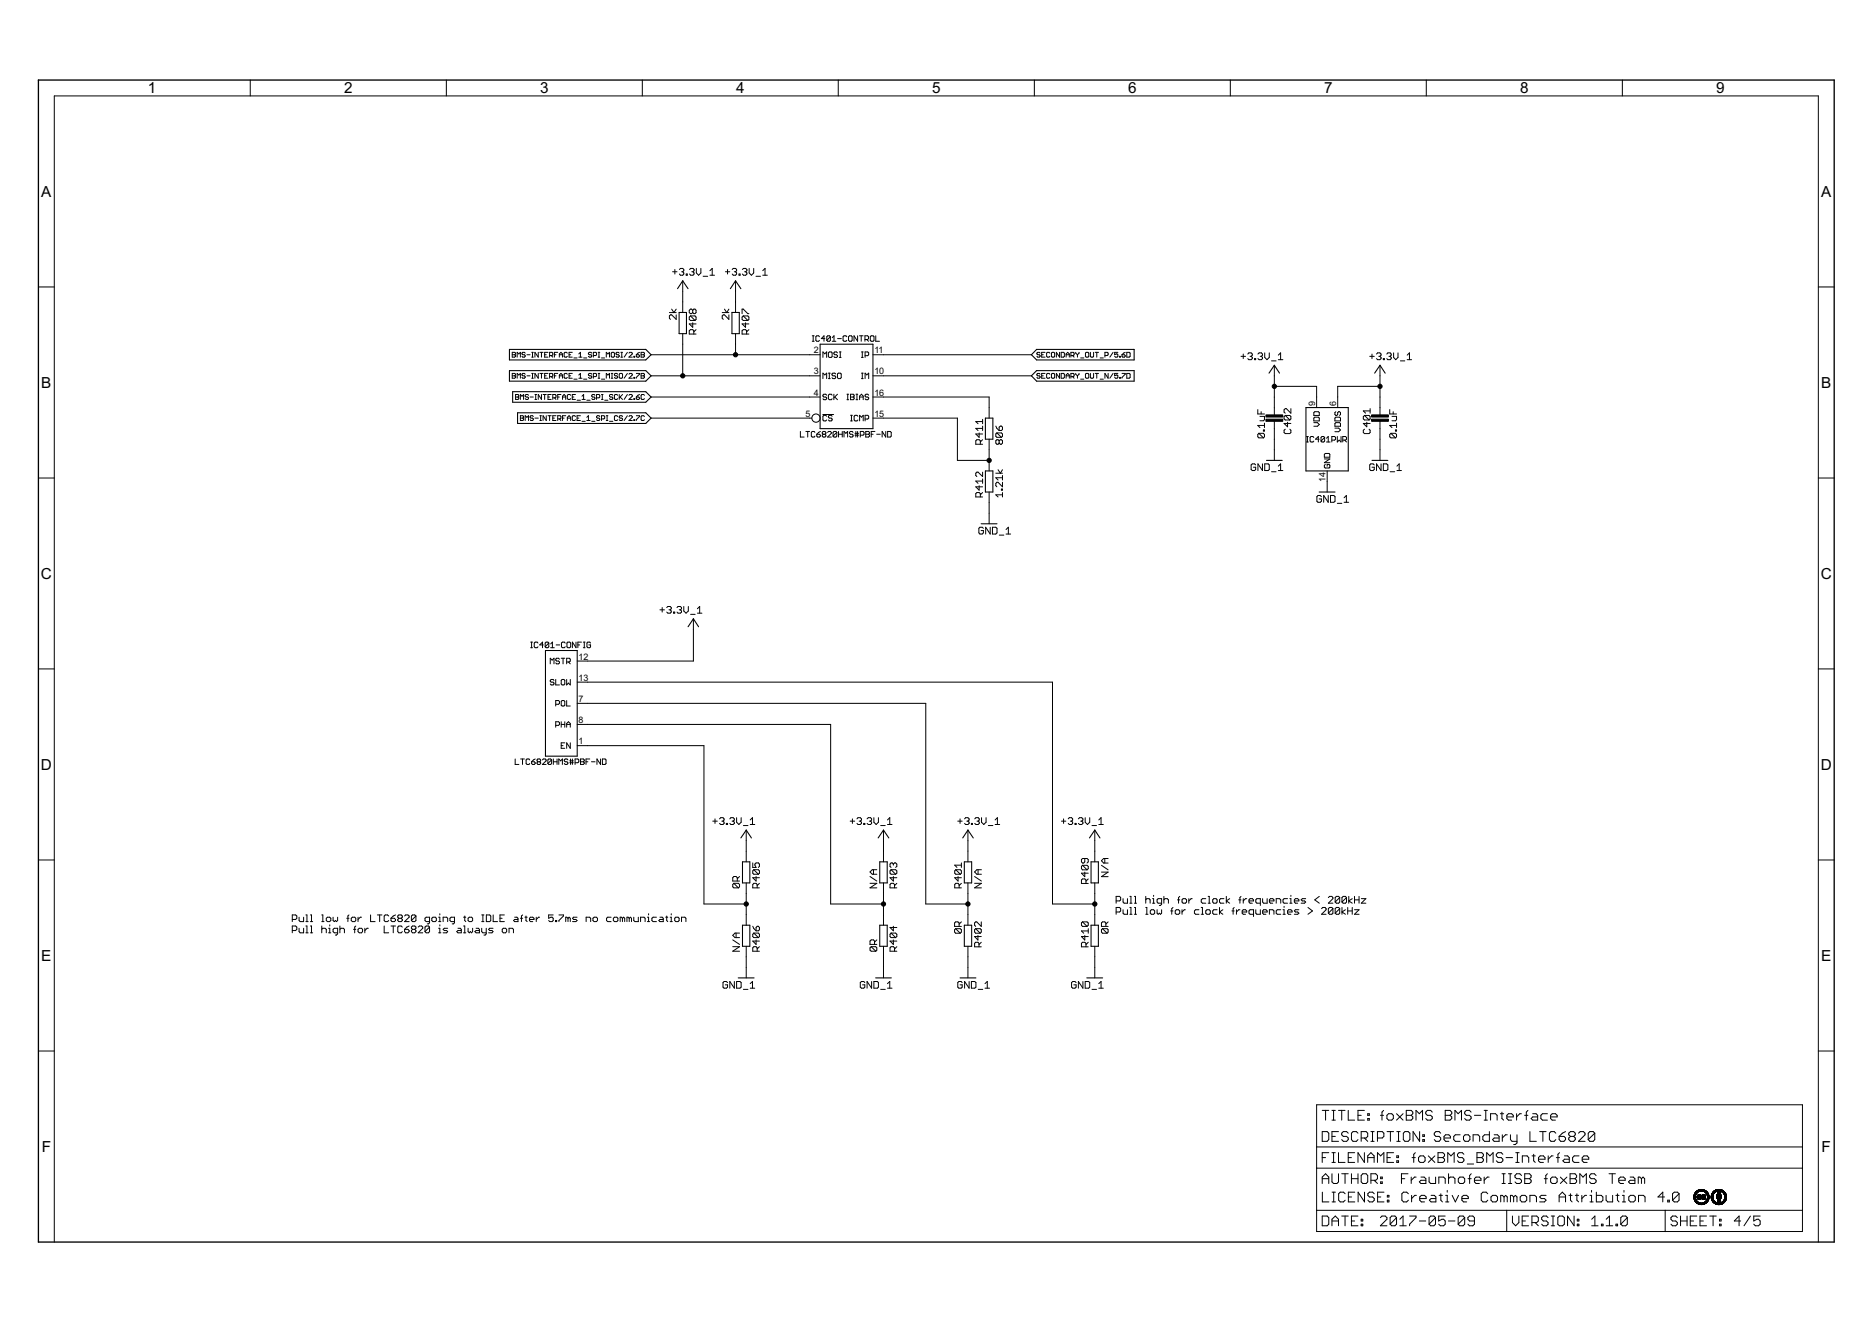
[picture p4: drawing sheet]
<svg xmlns="http://www.w3.org/2000/svg" width="297mm" height="210mm" viewBox="0 0 297 210" stroke-linecap="round" stroke-linejoin="round" font-family="sans-serif">
<defs><g id="words">
<g font-size="2.7">
<text x="23.5" y="14.8">1</text>
<text x="54.6" y="14.8">2</text>
<text x="85.7" y="14.8">3</text>
<text x="116.8" y="14.8">4</text>
<text x="147.9" y="14.8">5</text>
<text x="179" y="14.8">6</text>
<text x="210.1" y="14.8">7</text>
<text x="241.2" y="14.8">8</text>
<text x="272.3" y="14.8">9</text>
<text x="6.5" y="31.2">A</text>
<text x="289" y="31.2">A</text>
<text x="6.5" y="61.5">B</text>
<text x="289" y="61.5">B</text>
<text x="6.5" y="91.8">C</text>
<text x="288.9" y="91.8">C</text>
<text x="6.5" y="122.1">D</text>
<text x="288.9" y="122.1">D</text>
<text x="6.5" y="152.4">E</text>
<text x="289" y="152.4">E</text>
<text x="6.6" y="182.8">F</text>
<text x="289" y="182.8">F</text>
</g>
<g font-size="1.6">
<text x="129.1" y="56">2</text>
<text x="129.1" y="59.4">3</text>
<text x="138.7" y="56">11</text>
<text x="138.7" y="59.4">10</text>
<text x="129.1" y="62.7">4</text>
<text x="138.7" y="62.7">16</text>
<text x="208.7" y="64.4" transform="rotate(-90 208.7 64.4)">9</text>
<text x="212" y="64.4" transform="rotate(-90 212 64.4)">6</text>
<text x="127.8" y="66.1">5</text>
<text x="138.7" y="66.1">15</text>
<text x="210.3" y="76.5" transform="rotate(-90 210.3 76.5)">14</text>
<text x="91.8" y="104.6">12</text>
<text x="91.8" y="108">13</text>
<text x="91.8" y="111.4">7</text>
<text x="91.8" y="114.7">8</text>
<text x="91.8" y="118.1">1</text>
</g>
</g></defs>
<g fill="none" stroke="#000" stroke-width=".16">
<path d="M39.7 12.7v2.5M70.8 12.7v2.5M101.9 12.7v2.5M133 12.7v2.5M164.1 12.7v2.5M195.2 12.7v2.5M226.3 12.7v2.5M257.4 12.7v2.5M6.1 45.5h2.5M81.3 55.9h.4l.1 .1-.1 .3 .1 .2-.1 .2h-.4zM81.3 59.2h.4l.1 .2-.1 .2 .1 .3-.1 .1h-.4zM81.3 56.3h.4"/>
<path d="M81.3 59.6h.4M82.1 56.7v-.8l.2 .3 .3-.3v.8M83.3 56l-.1-.1h-.2l-.2 .1 .2 .3h.2l.1 .1-.1 .3h-.2l-.2-.2M83.3 59.4l-.1-.2h-.2l-.2 .2 .2 .2h.2l.1 .2-.1 .2h-.2l-.2-.1M83.6 56.3h.5M83.6 59.6h.5M84.4 55.9h.2M84.4 56.7h.2M84.4 59.2h.2M84.5 55.9v.8M84.5 59.2v.8M85.4 55.9v.8l-.5-.8v.8"/>
<path d="M85.4 59.2v.8l-.5-.8v.8M85.7 55.9h.5M85.7 59.2h.5M85.9 55.9v.8M85.9 59.2v.8M86.4 56.3h.3M86.4 59.6h.3M87 55.9h-.6v.8h.6M87 59.2h-.6v.8h.6M87.2 56.4h.4l.1-.1v-.3l-.1-.1h-.4v.8M87.2 59.8h.4l.1-.2v-.2l-.1-.2h-.4v.8M87.5 56.4l.2 .3"/>
<path d="M87.5 59.8l.2 .2M88 56.3h.2M88 59.6h.2M88.5 55.9h-.5v.8M88.5 59.2h-.5v.8M88.8 56.7v-.5l.2-.3 .3 .3v.5M88.8 56.3h.5M88.8 59.6h.5M90 56l-.1-.1h-.3l-.1 .1v.5l.1 .2h.3l.1-.2M90 59.4l-.1-.2h-.3l-.1 .2v.5l.1 .1h.3l.1-.1M90.3 56.3h.3M90.3 59.6h.3"/>
<path d="M90.8 55.9h-.5v.8h.5M90.8 59.2h-.5v.8h.5M91.1 56.8h.5M91.8 56.2l.3-.3v.8M91.8 59.5l.3-.3v.8M91.8 56.7h.6M92.6 56.8h.5M93.9 56l-.1-.1-.4 .1 .1 .3h.3l.1 .1-.1 .3-.4-.2M93.9 59.4l-.1-.2-.4 .2 .1 .2h.3l.1 .2-.1 .2-.4-.1M94.1 56.4h.4l.2-.1v-.3l-.2-.1h-.4v.8M94.1 59.8h.4l.2-.2v-.2l-.2-.2h-.4v.8M94.9 55.9h.3"/>
<path d="M94.9 56.7h.3M94.9 59.2h.3M95 55.9v.8M95 59.2v.8M95.4 56.8h.5M96.2 56.7v-.8l.3 .3 .2-.3v.8M97 59.2h.2M97.1 55.9h.3l.1 .1v.5l-.1 .2h-.3l-.1-.2v-.5zM97.1 59.2v.8M98 59.4l-.1-.2h-.3l-.1 .2 .1 .2h.3l.1 .2-.1 .2h-.3l-.1-.1M98.3 56l-.2-.1h-.2l-.2 .1 .2 .3h.2l.2 .1-.2 .3h-.2l-.2-.2M98.4 59.2h.3l.1 .2v.5l-.1 .1h-.3l-.1-.1v-.5z"/>
<path d="M98.5 55.9h.3M98.5 56.7h.3M98.7 55.9v.8M99.5 55.9l-.5 .8M99.5 59.2l-.5 .8M99.8 56l.1-.1 .4 .1v.2l-.5 .5h.5M99.8 59.4l.1-.2 .4 .2v.1l-.5 .5h.5M100.6 56.5h.1v.2h-.1zM100.6 59.9h.1v.1h-.1zM101 56.3h.3l.2 .2-.2 .2h-.2l-.1-.2zM101 59.2h.5l-.5 .8M101.5 55.9l-.5 .4"/>
<path d="M101.7 55.9h.4l.2 .1-.2 .3 .2 .2-.2 .2h-.4zM101.7 56.3h.4M101.7 59.2h.4l.2 .2-.2 .2 .2 .3-.2 .1h-.4zM101.7 59.6h.4M103.3 56.3h26.8M103.3 59.6h26.8M106.2 49.6h1.1M106.6 49l.3 .6 .4-.6M106.7 43.1h.7M107.1 42.8v.7M107.3 50v.7l-.7-.7h-.2l-.2 .1v.4l.2 .2M107.8 42.8l.2-.2h.3l.2 .2v.1l-.2 .2"/>
<path d="M108.2 43.1h.1M108.3 43.1l.2 .2-.2 .4h-.3l-.2-.2M108.3 44.6v5M108.3 52.9v6.7M108.9 43.5h.2v.2h-.2zM109.4 42.8l.2-.2h.4l.1 .2v.1l-.1 .2M109.6 50.1l-.2 .2v.4l.2 .1h.7M109.6 50.1h.7l.1 .2v.4l-.1 .1M109.6 50.1l.7 .7M109.8 43.1h.2M109.9 49.2l-.2-.2-.3 .2v.4l.2 .2 .3-.2M109.9 51.2v.7l-.5-.5h1"/>
<path d="M109.9 49.2v.4M109.9 49.2l.2-.2h.2l.1 .2v.4l-.1 .2h-.2l-.2-.2M110 43.1l.1 .2-.1 .4h-.4l-.2-.2M110.1 53v-.5l-.2-.2h-.3l-.2 .2v.5h1M110.4 52.3l-.3 .3M110.5 42.6v.7l.3 .4 .4-.4v-.7M111.6 43.8h.7M112.6 43.7h.8M112.6 42.9l.4-.3v1.1M114.6 49.6h1.1M115 49l.3 .6 .4-.6M115.1 43.1h.7"/>
<path d="M115.4 42.8v.7M115.7 50v.7l-.7-.7h-.2l-.2 .1v.4l.2 .2M116.2 42.8l.2-.2h.3l.2 .2v.1l-.2 .2M116.5 43.1h.2M116.7 43.1l.2 .2-.2 .4h-.3l-.2-.2M116.7 44.6v5M116.7 52.9v3.4M117.3 43.5h.1v.2h-.1zM117.8 49.8v-.8h.1l.8 .8h.1M117.8 42.8l.2-.2h.3l.2 .2v.1l-.2 .2M117.9 50.1l-.1 .2v.4l.1 .1h.8M117.9 50.1h.8l.1 .2v.4l-.1 .1"/>
<path d="M117.9 50.1l.8 .7M118.2 43.1h.1M118.3 51.2v.7l-.5-.5h1M118.3 43.1l.2 .2-.2 .4h-.3l-.2-.2M118.5 53v-.5l-.2-.2h-.4l-.1 .2v.5h1M118.8 52.3l-.3 .3M118.9 42.6v.7l.3 .4 .4-.4v-.7M120 43.8h.7M121 43.7h.8M121 42.9l.4-.3v1.1M128.9 54.1h.3M128.9 53.3h.3"/>
<path d="M129 53.3v.8M130 53.4l-.1-.1h-.3l-.1 .1v.6l.1 .1h.3l.1-.1M130.6 56.7v-.9l.3 .3 .3-.3v.9M130.9 53.7h-.6l.4-.4v.8M131.4 56l.2-.2h.3l.1 .2v.6l-.1 .1h-.3l-.2-.1zM131.4 59.2h.3M131.6 59.2v.9M131.8 53.4v.6l-.2 .1h-.3l-.1-.1M131.8 53.4l-.2-.1h-.3l-.1 .1v.6M131.8 53.4l-.6 .6M132.1 54.1h.5M132.1 53.6l.2-.3v.8"/>
<path d="M132.6 59.3l-.1-.1h-.3l-.2 .1 .2 .3h.3l.1 .2-.1 .3h-.3l-.2-.2M132.9 56l-.2-.2h-.2l-.2 .2 .2 .3h.2l.2 .1-.2 .3-.4-.1M132.9 59.3l.1-.1h.3l.2 .1v.6l-.2 .2h-.3l-.1-.2zM132.9 53.7h.6M133.2 55.8h.3M133.2 56.7h.3M133.3 55.8v.9M134.4 53.4l-.2-.1h-.3l-.1 .1v.6l.1 .1h.3l.2-.1M134.6 53.4l.2-.1h.3l.1 .1v.6l-.1 .1h-.3l-.2-.1zM136.1 53.3v.8l-.6-.8v.8M136.4 53.3h.5M136.7 53.3v.8"/>
<path d="M136.7 55.8h.3M136.7 56.7h.3M136.7 59.2h.3M136.8 55.8v.9M136.8 59.2v.9M137.2 53.9h.5l.1-.2v-.3l-.1-.1h-.5v.8M137.3 56.4h.4l.1-.1v-.3l-.1-.2h-.4v.9M137.5 53.9l.3 .2M138.1 53.4l.1-.1h.3l.2 .1v.6l-.2 .1h-.3l-.1-.1zM138.5 56.3h25.2M138.5 59.6h25.2M139 53.3v.8h.6"/>
<path d="M165 56l-.1-.1h-.2l-.2 .1 .2 .3h.2l.1 .1-.1 .3h-.2l-.2-.2M165 59.4l-.1-.2h-.2l-.2 .2 .2 .2h.2l.1 .2-.1 .2h-.2l-.2-.1M165.3 56.3h.2M165.3 59.6h.2M165.8 55.9h-.5v.8h.5M165.8 59.2h-.5v.8h.5M166.6 56l-.1-.1h-.3l-.1 .1v.5l.1 .2h.3l.1-.2M166.6 59.4l-.1-.2h-.3l-.1 .2v.5l.1 .1h.3l.1-.1M167 55.9h.2l.1 .1v.5l-.1 .2h-.2l-.2-.2v-.5zM167 59.2h.2l.1 .2v.5l-.1 .1h-.2l-.2-.1v-.5zM168.1 55.9v.8l-.5-.8v.8M168.1 59.2v.8l-.5-.8v.8"/>
<path d="M168.4 55.9h.4l.1 .1v.5l-.1 .2h-.4zM168.4 59.2h.4l.1 .2v.5l-.1 .1h-.4zM169.2 56.3h.5M169.2 59.6h.5M169.2 56.7v-.5l.2-.3 .3 .3v.5M169.9 56.4h.4l.1-.1v-.3l-.1-.1h-.4v.8M169.9 59.8h.4l.1-.2v-.2l-.1-.2h-.4v.8M170.2 56.4l.2 .3M170.2 59.8l.2 .2M170.7 55.9l.3 .4M170.7 59.2l.3 .4M171 56.3v.4"/>
<path d="M171 59.6v.4M171.2 55.9l-.2 .4M171.2 59.2l-.2 .4M171.5 56.8h.5M172.4 55.9h.2l.2 .1v.5l-.2 .2h-.2l-.2-.2v-.5zM172.4 59.2h.2l.2 .2v.5l-.2 .1h-.2l-.2-.1v-.5zM173 55.9v.6l.1 .2h.3l.1-.2v-.6M173 59.2v.7l.1 .1h.3l.1-.1v-.7M173.8 55.9h.5M173.8 59.2h.5M174 55.9v.8M174 59.2v.8"/>
<path d="M174.6 56.8h.5M175.3 56.4h.4l.1-.1v-.3l-.1-.1h-.4v.8M175.8 59.2v.8l-.5-.8v.8M176.6 55.9l-.5 .8M176.6 59.2l-.5 .8M177.4 55.9h-.5v.4l.2-.1 .3 .1v.2l-.2 .2h-.2l-.1-.2M177.4 59.2h-.5v.4l.2-.1 .3 .1v.3l-.2 .1h-.2l-.1-.1M177.7 56.5h.1v.2h-.1zM177.7 59.9h.1v.1h-.1zM178 56.3h.4l.1 .2-.1 .2h-.2l-.2-.2zM178 59.2h.5l-.5 .8M178.5 55.9l-.5 .4"/>
<path d="M178.8 55.9h.4l.1 .1v.5l-.1 .2h-.4zM178.8 59.2h.4l.1 .2v.5l-.1 .1h-.4zM196.9 56.5h.7M197.3 56.2v.7M198 56.2l.2-.2h.3l.2 .2-.2 .3M198.4 56.5h.1M198.5 56.5l.2 .2v.2l-.2 .2h-.3l-.2-.2M199.1 56.9h.1v.2h-.1zM199.6 56.2l.2-.2h.4l.1 .2-.1 .3M200 56.5h.2M200.2 56.5l.1 .2v.2l-.1 .2h-.4l-.2-.2M200.7 56v.7l.3 .4 .4-.4v-.7"/>
<path d="M201.8 57.3h.7M202.2 58v7.8M202.8 56.3l.4-.3v1.1M202.8 57.1h.8M217.3 56.5h.8M217.7 56.2v.7M218.4 56.2l.2-.2h.3l.2 .2-.2 .3M218.8 56.5h.1M218.9 56.5l.2 .2v.2l-.2 .2h-.3l-.2-.2M219 58v7.8M219.5 56.9h.2v.2h-.2zM220 56.2l.2-.2h.4l.1 .2-.1 .3"/>
<path d="M220.4 56.5h.2M220.6 56.5l.1 .2v.2l-.1 .2h-.4l-.2-.2M221.1 56v.7l.4 .4 .3-.4v-.7M222.2 57.3h.7M223.3 57.1h.7M223.3 56.3l.3-.3v1.1M288.5 45.5h2.5M6.1 75.8h2.5M81.8 62.6h.4l.1 .1-.1 .3 .1 .2-.1 .2h-.4zM81.8 63h.4M82.1 60v-.8l.2 .3 .3-.3v.8M82.6 63.4v-.8l.2 .3 .3-.3v.8"/>
<path d="M82.6 66h.4l.1 .1-.1 .2 .1 .3-.1 .1h-.4zM82.6 66.3h.4M83.3 66.7v-.7l.3 .2 .3-.2v.7M83.9 62.7l-.2-.1-.4 .1 .2 .3h.2l.2 .1-.2 .3-.4-.2M84.1 63h.5M84.4 60h.2M84.6 66.1l-.1-.1h-.3l-.1 .1 .1 .2h.3l.1 .2-.1 .2h-.3l-.1-.1M84.9 62.6h.3M84.9 63.4h.3M84.9 66.3h.5M85 62.6v.8M85.7 66h.2"/>
<path d="M85.7 66.7h.2M85.8 66v.7M85.9 62.6v.8l-.5-.8v.8M86.2 62.6h.5M86.4 62.6v.8M86.7 66v.7l-.5-.7v.7M87 63h.2M87 66h.5M87.2 66v.7M87.5 62.6h-.5v.8h.5M87.7 63.1h.4l.1-.1v-.3l-.1-.1h-.4v.8M87.7 66.3h.3"/>
<path d="M88 63.1l.2 .3M88.2 66h-.5v.7h.5M88.5 66.5h.4l.1-.2v-.2l-.1-.1h-.4v.7M88.5 63h.3M88.8 60v-.5l.2-.3 .3 .3v.5M88.8 66.5l.2 .2M89 62.6h-.5v.8M89.3 63.4v-.5l.2-.3 .3 .3v.5M89.3 63h.5M89.3 66.3h.2M89.8 66h-.5v.7M90 66.7v-.5l.3-.2 .3 .2v.5"/>
<path d="M90 66.3h.6M90.6 62.7l-.2-.1-.4 .1v.5l.2 .2h.2l.2-.2M90.8 63h.3M91.1 60.2h.5M91.3 62.6h-.5v.8h.5M91.3 66.1l-.1-.1h-.3l-.1 .1v.5l.1 .1h.3l.1-.1M91.6 63.5h.5M91.6 66.3h.2M91.8 60h.6M92.1 66h-.5v.7h.5M92.4 63.4h.5M92.4 62.9l.2-.3v.8"/>
<path d="M92.4 66.8h.5M92.6 60.2h.5M93.1 66.2l.3-.2v.7M93.1 63.5h.5M93.1 66.7h.5M93.9 66.8h.5M94.4 62.7l-.1-.1h-.3l-.1 .1 .1 .3h.3l.1 .1-.1 .3h-.3l-.1-.2M94.7 63.1h.3l.2-.1v-.3l-.2-.1h-.3v.8M94.9 60h.3M95.2 66.1l-.2-.1h-.2l-.1 .1 .1 .2h.2l.2 .2-.2 .2h-.2l-.1-.1M95.4 60.2h.5M95.4 62.6h.3"/>
<path d="M95.4 63.4h.3M95.4 66.5h.4l.1-.2v-.2l-.1-.1h-.4v.7M95.6 62.6v.8M95.9 63.5h.6M96.2 60v-.8l.3 .3 .2-.3v.8M96.2 66h.3M96.2 66.7h.3M96.3 66v.7M96.7 66.8h.5M97 60h.2M97.2 62.7l-.1-.1h-.3l-.1 .1 .1 .3h.3l.1 .1-.1 .3h-.3l-.1-.2M98 62.7l-.1-.1h-.3l-.1 .1v.5l.1 .2h.3l.1-.2"/>
<path d="M98 66.1l-.1-.1h-.3l-.1 .1v.5l.1 .1h.3l.1-.1M98.3 62.6v.8M98.4 63l.4 .4M98.8 66.1l-.1-.1h-.3l-.1 .2 .1 .1h.3l.1 .3-.1 .1h-.3l-.1-.1M98.8 62.6l-.5 .5M99.5 62.6l-.5 .8M99.5 66l-.5 .7M99.8 62.7l.1-.1 .4 .1v.2l-.5 .5h.5M99.8 66.1l.1-.1 .4 .1v.1l-.5 .5h.5M100.6 63.2h.1v.2h-.1zM100.6 66.6h.1v.1h-.1zM101 63h.3l.2 .2-.2 .2h-.2l-.1-.2z"/>
<path d="M101 66h.5l-.5 .7M101.5 62.6l-.5 .4M102.3 62.7l-.2-.1h-.2l-.2 .1v.5l.2 .2h.2l.2-.2M102.3 66.1l-.2-.1h-.2l-.2 .1v.5l.2 .1h.2l.2-.1M103.3 63h26.8M103.3 66.3h25.5M127 68.5v.8h.6M127.9 68.5h.6M128.2 68.5v.8M129.3 68.6l-.1-.1h-.3l-.2 .1v.6l.2 .1h.3l.1-.1M129.6 68.9h.4l.2 .3-.2 .1h-.2l-.2-.1zM130.2 68.5l-.6 .4"/>
<path d="M130.6 65.8h1.7M130.6 60.1v-.9l.3 .3 .3-.3v.9M130.6 68.9l-.1 .1 .1 .3h.3l.1-.1-.1-.3M130.6 68.9l-.1-.2 .1-.2h.3l.1 .1-.1 .3M130.6 68.9h.3M131.2 66l-.2-.1h-.3l-.1 .1v.6l.1 .2h.3l.2-.2M131.2 62.7l-.2-.2h-.3l-.1 .3 .1 .2h.3l.2 .3-.2 .1h-.3l-.1-.1M131.3 68.6l.2-.1h.3l.1 .1v.1l-.6 .6h.6M131.4 60.1h.3M132 66l-.1-.1h-.3l-.2 .3 .2 .1h.3l.1 .3-.1 .2h-.3l-.2-.2M132 62.7l-.1-.2h-.3l-.2 .2v.6l.2 .1h.3l.1-.1M132.3 62.5v.9"/>
<path d="M132.5 63l.4 .4M132.8 68.6v.6l-.2 .1h-.3l-.1-.1M132.8 68.6l-.2-.1h-.3l-.1 .1v.6M132.8 68.6l-.6 .6M132.9 62.5l-.6 .6M133.1 68.9h.5M133.1 68.5v.8M133.6 68.5v.8M133.9 69.3v-.8l.3 .2 .3-.2v.8M134.4 62.5h.3M134.4 63.4h.3M134.5 62.5v.9"/>
<path d="M135 66.8h.3M135 62.5h.4l.1 .2-.1 .3 .1 .3-.1 .1h-.4zM135 63h.4M135 65.9h.3M135.1 65.9v.9M135.4 68.6l-.2-.1h-.3l-.1 .1 .1 .3h.3l.2 .1-.2 .3h-.3l-.1-.1M135.7 68.7h.5M135.7 69h.5M135.8 68.5v.8M135.8 62.5h.3M135.8 63.4h.3M136 62.5v.9"/>
<path d="M136.1 68.5v.8M136.1 66l-.1-.1h-.3l-.2 .1v.6l.2 .2h.3l.1-.2M136.4 63h.6M136.4 63.4v-.6l.3-.3 .3 .3v.6M136.4 66.8v-.9l.3 .3 .3-.3v.9M136.5 69h.4l.2-.1v-.3l-.2-.1h-.4v.8M136.7 60.1h.3M137.3 60.1v-.9l.2 .3 .3-.3v.9M137.3 66.5h.4l.1-.2v-.3l-.1-.1h-.4v.9M137.4 68.5h.4l.2 .1-.2 .3 .2 .3-.2 .1h-.4zM137.4 68.9h.4M137.8 62.7l-.1-.2h-.3l-.1 .2 .1 .3 .4 .1-.1 .3h-.3l-.1-.1"/>
<path d="M138.2 68.9h.3M138.5 63h18.5v3.3M138.5 66.3h13.4v6.7h5.1M138.8 68.5h-.6v.8M139.1 68.9h.6M140.5 68.5v.8l-.5-.8v.8M140.8 68.5h.5l.1 .1v.6l-.1 .1h-.5zM155.4 68.7v.7l-.6-.5h1.1M155.4 77.1v.7l-.6-.6h1.1M155.6 70.5v-.6l-.2-.1h-.4l-.2 .1v.6h1.1M155.6 78.8v-.5l-.2-.2h-.4l-.2 .2v.5h1.1M155.9 74.9v.7l-.7-.7h-.2l-.2 .2v.3l.2 .2"/>
<path d="M155.9 69.8l-.3 .3M155.9 68h-1.1l.4 .3M155.9 66.5v.7M155.9 67.6v.7M155.9 76v.7M155.9 66.9h-1.1l.4 .3M155.9 78.1l-.3 .4M155.9 76.3h-1.1l.4 .4M157 69.7v5M157 78.1v5M158 67.6l.2 .4 .3 .3M158 75.1h1.1"/>
<path d="M158.2 68.7l-.2 .2v.3l.2 .2h.7M158.2 68.7h.7l.2 .2v.3l-.2 .2M158.2 68.7l.7 .7M158.4 74.5l.3 .6 .4-.6M158.5 69.9l-.1-.1h-.2l-.2 .1v.4l.2 .2h.2l.1-.2M158.5 69.9l.2-.1 .4 .1v.4l-.2 .2-.4-.2M158.5 67.8l.4-.2 .2 .2v.3l-.2 .2h-.4zM158.5 69.9v.4M158.9 77.6h.2v.2h-.2zM159.1 76.5v.7l-.7-.7h-.2l-.2 .2v.3l.2 .2M159.1 75.4v.8M159.1 78.1v.7"/>
<path d="M159.1 78.5h-1.1l.4 .3M159.1 75.8h-1.1l.4 .4M169.2 60v-.5l.2-.3 .3 .3v.5M171.5 60.2h.5M174.6 60.2h.5M199.2 73.8l-.1-.2h-.4l-.2 .2v.7l.2 .2h.4l.1-.2v-.4h-.3M199.6 65v.7h1M199.7 68.7l-.1 .2v.4l.1 .2h.8M199.7 68.7h.8l.1 .2v.4l-.1 .2M199.7 68.7l.8 .8M199.9 66.1h.7v.5l-.1 .2h-.6M200.1 65.3v.4"/>
<path d="M200.3 73.6v1.1l-.7-1.1v1.1M200.5 68.2h.1v.2h-.1zM200.6 67.1v.7M200.6 67.5h-1l.3 .3M200.7 73.6h.5l.2 .2v.7l-.2 .2h-.5zM201.8 74.8h.7M202.2 66.8v6.2M202.2 61.3h6.7v3.4M202.8 74.7h.8M202.8 74l.4-.4v1.1M203.9 68.1l-.1 .2v.3l.1 .2h.8l.1-.2v-.3l-.1-.2M203.9 65.9l-.1 .2v.4l.1 .1h.8"/>
<path d="M203.9 65.9h.8l.1 .2v.4l-.1 .1M203.9 65.9l.8 .7M204.3 67v.7l-.5-.5h1M204.8 64.8v.8l-.7-.8h-.2l-.1 .2v.4l.1 .2M207.3 70.1h.3M207.3 69.3h.3M207.5 69.3v.8M208.5 66.3l.1-.1h.6l.1 .1v.5h-.8zM208.5 65.5l.1-.2h.6l.1 .2v.4h-.8zM208.5 69.4l-.2-.1h-.3l-.1 .1v.6l.1 .1h.3l.2-.1M208.5 67.1h.5l.3 .3-.3 .2h-.5M209.3 69.7h-.6l.5-.4v.8"/>
<path d="M209.7 78.8l-.2-.2h-.4l-.1 .2v.7l.1 .2h.4l.2-.2v-.3h-.4M210.1 72.8h.9l-.9 .6h.9M210.2 69.4v.6l-.2 .1h-.2l-.2-.1M210.2 69.4l-.2-.1h-.2l-.2 .1v.6M210.2 69.4l-.6 .6M210.3 73.7l-.2 .1v.3l.2 .2h.6l.1-.2v-.3l-.1-.1h-.3v.3M210.3 71.9h.6l.1 .2v.4h-.9v-.4zM210.5 69.5l.3-.2v.8M210.5 70.1h.6M210.6 74.7v3.4M210.8 78.6v1.1l-.8-1.1v1.1M211.1 78.6h.5l.2 .2v.7l-.2 .2h-.5z"/>
<path d="M211.3 69.8h.5l.1-.1v-.3l-.1-.1h-.5v.8M211.8 66.3l.2-.1h.6l.1 .1v.5h-.9zM211.8 67.2l.2-.1h.6l.1 .1v.4h-.9zM211.8 67.9h.6l.3 .3-.3 .3h-.6M212 65.3l-.2 .2v.3l.2 .1 .3-.1v-.3l.1-.2 .3 .2v.3l-.1 .1M212.2 79.9h.7M212.2 69.3v.8l.3-.3 .3 .3v-.8M213.1 69.8h.4l.2-.1v-.3l-.2-.1h-.4v.8M213.3 79.7h.7M213.3 79l.3-.4v1.1M213.4 69.8l.3 .3M216.5 68.1l-.2 .2v.3l.2 .2h.7l.2-.2v-.3l-.2-.2"/>
<path d="M216.5 65.9l-.2 .2v.4l.2 .1h.7M216.5 65.9h.7l.2 .2v.4l-.2 .1M216.5 65.9l.7 .7M216.9 67v.7l-.6-.5h1.1M217.4 64.8v.8M217.4 65.2h-1.1l.4 .4M218.1 73.8l-.2-.2h-.4l-.2 .2v.7l.2 .2h.4l.2-.2v-.4h-.4M219 66.8v6.2M219 61.3h-6.7v3.4M219.1 73.6v1.1l-.7-1.1v1.1M219.5 73.6h.5l.2 .2v.7l-.2 .2h-.5zM220.5 65v.7h1.1"/>
<path d="M220.6 74.8h.7M220.7 68.7l-.2 .2v.4l.2 .2h.7M220.7 68.7h.7l.2 .2v.4l-.2 .2M220.7 68.7l.7 .8M220.9 66.1h.7v.5l-.2 .2h-.5M221.1 65.3v.4M221.4 68.2h.2v.2h-.2zM221.6 67.5h-1.1l.4 .3M221.6 67.1v.7M221.7 74.7h.7M221.7 74l.3-.4v1.1M288.5 75.8h2.5"/>
<path d="M104.7 96.8h.7M105.1 96.4v.7M105.8 96.4l.2-.2h.3l.2 .2v.2l-.2 .2M106.2 96.8h.1M106.3 96.8l.2 .1-.2 .4h-.3l-.2-.2M106.9 97.1h.2v.2h-.2zM107.4 96.4l.2-.2h.3l.2 .2v.2l-.2 .2M107.8 96.8h.1M107.9 96.8l.2 .1v.2l-.2 .2h-.3l-.2-.2M108.5 96.2v.7l.4 .4 .3-.4v-.7M109.6 97.5h.7M110 98.2v6.7h-18.4"/>
<path d="M110.7 97.3h.7M110.7 96.6l.3-.4v1.1M156 83.8l-.1-.1h-.4l-.2 .1v.7l.2 .2h.4l.1-.2v-.3h-.3M157.1 83.7v1l-.7-1v1M157.5 83.7h.5l.2 .1v.7l-.2 .2h-.5zM158.6 84.9h.7M159.6 84.7h.8M159.6 84l.4-.3v1M6.1 106.1h2.5M84.2 102.8h.3M84.2 101.9h.3M84.3 101.9v.9"/>
<path d="M85.4 102l-.2-.1h-.3l-.1 .1v.6l.1 .2h.3l.2-.2M86.2 102.3h-.6l.5-.4v.9M87.1 102l-.2-.1h-.2l-.2 .1v.6M87.1 102v.6l-.2 .2h-.2l-.2-.2M87.1 102l-.6 .6M87.3 105.3v-.9l.3 .3 .3-.3v.9M87.4 102.8h.5M87.4 102.2l.3-.3v.9M87.9 107.9l-.1-.1h-.3l-.2 .3 .2 .1h.3l.1 .3-.1 .2h-.3l-.2-.2M88.2 107.8v.9h.6M88.2 111.7h.4l.2-.1v-.3l-.2-.2h-.4v.9M88.2 115.1h.4l.2-.2v-.3l-.2-.1h-.4v.9"/>
<path d="M88.2 102.3h.6M88.8 104.6l-.2-.2h-.3l-.1 .2 .1 .3h.3l.2 .1-.2 .3h-.3l-.1-.1M89 114.9h.6M89 118.3h.3M89 104.4h.6M89 114.5v.9M89.2 107.8h.3l.1 .1v.6l-.1 .2h-.3l-.2-.2v-.6zM89.2 111.1h.3l.1 .2v.6l-.1 .1-.5-.1v-.6zM89.3 104.4v.9M89.6 117.9h-.6v.8h.6M89.6 114.5v.9M89.7 102l-.2-.1h-.3l-.1 .1v.6l.1 .2h.3l.2-.2"/>
<path d="M89.9 114.9h.6M89.9 105h.4l.2-.1v-.3l-.2-.2h-.4v.9M89.9 107.8v.9l.3-.3 .3 .3v-.9M89.9 111.1v.9h.6M89.9 115.4v-.6l.3-.3 .3 .3v.6M90 102l.1-.1h.3l.2 .1v.6l-.2 .2h-.3l-.1-.2zM90.2 105l.3 .3M90.5 117.9v.8l-.6-.8v.8M91.4 101.9v.9l-.6-.9v.9M91.6 108.2h75.4v35.2h6.7M91.6 111.6h55.3v31.8h6.7M91.6 114.9h40.2v28.5h8.4"/>
<path d="M91.6 118.3h20.1v25.1h6.7M91.7 102.3h.3M92.3 101.9h-.6v.9M92.6 102.8h.2M92.6 101.9h.2M92.7 101.9v.9M93.7 102l-.1-.1h-.3l-.2 .1v.6l.2 .2h.3l.1-.2v-.3h-.3M288.5 106.1h2.5M6.1 136.4h2.5M81.7 120.4v.9h.6M82.6 120.4h.6M82.9 120.4v.9"/>
<path d="M84.1 120.6l-.2-.2h-.3l-.1 .2v.5l.1 .2h.3l.2-.2M84.3 120.9h.5l.1 .2-.1 .2h-.3l-.2-.2zM84.9 120.4l-.6 .5M85.3 120.9l-.1 .1 .1 .3h.3l.2-.2-.2-.2M85.3 120.9l-.1-.2 .1-.3h.3l.2 .2-.2 .3M85.3 120.9h.3M86.1 120.6l.1-.2h.3l.2 .2v.1l-.6 .6h.6M87.5 120.6v.5l-.1 .2h-.3l-.2-.2M87.5 120.6l-.1-.2h-.3l-.2 .2v.5M87.5 120.6l-.6 .5M87.8 120.9h.6M87.8 120.4v.9"/>
<path d="M88.4 120.4v.9M88.7 121.3v-.9l.3 .3 .2-.3v.9M90.1 120.6l-.1-.2h-.3l-.2 .3 .2 .2h.3l.1 .2-.1 .2h-.3l-.2-.2M90.4 120.7h.6M90.4 121h.6M90.5 120.4v.9M90.8 120.4v.9M91.2 121h.5l.1-.1v-.3l-.1-.2h-.5v.9M92.1 120.4h.5l.1 .2-.1 .3 .1 .2-.1 .2h-.5zM92.1 120.9h.5M93 120.9h.3M93.6 120.4h-.6v.9"/>
<path d="M93.9 120.9h.5M95.3 120.4v.9l-.6-.9v.9M95.6 120.4h.4l.2 .2v.5l-.2 .2h-.4zM113.1 130.3h.7M113.5 129.9v.7M114.2 129.9l.2-.2h.3l.2 .2-.2 .4M114.5 130.3h.2M114.7 130.3l.2 .2v.1l-.2 .2h-.3l-.2-.2M115.3 130.6h.1v.2h-.1zM115.8 129.9l.2-.2h.3l.2 .2-.2 .4M116.2 130.3h.1M116.3 130.3l.2 .2v.1l-.2 .2h-.3l-.2-.2"/>
<path d="M116.9 129.7v.8l.3 .3 .4-.3v-.8M117 139.8v-.5l-.2-.2h-.4l-.1 .2v.5h1M117.3 139.1l-.3 .3M118 131h.7M118.4 131.7v5M119 130.1l.4-.4v1.1M119 130.8h.8M119.4 136.9v.7h.6l-.2-.5 .2-.2h.3l.2 .2v.4l-.2 .1M119.6 138l-.2 .2v.3l.2 .2h.7M119.6 138h.7l.2 .2v.3l-.2 .2M119.6 138l.7 .7M120 139.1v.7l-.6-.5h1.1"/>
<path d="M134.9 130.3h.7M135.3 129.9v.7M136 129.9l.1-.2h.4l.2 .2-.2 .4M136.3 130.3h.2M136.5 130.3l.2 .2v.1l-.2 .2h-.4l-.1-.2M137.1 130.6h.1v.2h-.1zM137.6 129.9l.2-.2h.3l.2 .2-.2 .4M137.9 130.3h.2M138 139.1l1.1 .7M138.1 130.3l.2 .2v.1l-.2 .2h-.3l-.2-.2M138.6 138v.7M138.7 129.7v.8l.3 .3 .4-.3v-.8"/>
<path d="M139.1 138h-.7l-.4 .3 .4 .4h.7M139.7 131h.8M140.2 131.7v5M140.8 130.1l.4-.4v1.1M140.8 130.8h.7M141.4 138l-.2 .2v.3l.2 .2h.7M141.4 138h.7l.2 .2v.3l-.2 .2M141.4 138l.7 .7M141.8 139.1v.7l-.6-.5h1.1M141.8 137.1l-.2-.2h-.2l-.2 .2v.4l.2 .1M141.8 137.1l.1-.2 .4 .2v.4l-.2 .1M141.8 137.1v.2"/>
<path d="M151.7 138h.7l.1 .2v.3l-.1 .2M151.7 138l-.2 .2v.3l.2 .2h.7M151.7 138l.7 .7M152 130.3h.7M152 139.1v.7l-.5-.5h1M152.3 129.9v.7M152.5 136.9v.7M152.5 137.3h-1l.3 .3M153.1 129.9l.1-.2h.4l.2 .2-.2 .4M153.4 130.3h.2M153.6 130.3l.2 .2v.1l-.2 .2h-.4l-.1-.2M153.6 131.7v5"/>
<path d="M154.1 130.6h.2v.2h-.2zM154.6 139.1l1.1 .7M154.7 129.9l.2-.2h.3l.2 .2-.2 .4M155 130.3h.2M155.2 138v.7M155.2 130.3l.2 .2v.1l-.2 .2h-.3l-.2-.2M155.7 138h-.7l-.4 .3 .4 .4h.7M155.7 129.7v.8l.4 .3 .4-.3v-.8M156.8 131h.7M157.9 130.8h.7M157.9 130.1l.4-.4v1.1M168.4 130.3h.7"/>
<path d="M168.8 129.9v.7M169.5 129.9l.2-.2h.3l.2 .2-.2 .4M169.8 130.3h.2M170 130.3l.2 .2v.1l-.2 .2h-.3l-.2-.2M170.6 130.6h.2v.2h-.2zM171.1 129.9l.2-.2h.3l.2 .2-.2 .4M171.5 130.3h.1M171.6 130.3l.2 .2v.1l-.2 .2h-.3l-.2-.2M171.8 137.3l-.2 .2v.3l.2 .2h.7M171.8 137.3h.7l.2 .2v.3l-.2 .2M171.8 137.3l.7 .7M172.1 136.2v.5l-.1 .2h-.2l-.2-.2v-.3l.2-.2h.7l.2 .2v.3l-.2 .2"/>
<path d="M172.1 138.4v.7l-.5-.6h1.1M172.2 129.7v.8l.4 .3 .3-.3v-.8M172.7 139.4l-.4 .4M173.3 131h.7M173.7 131.7v5M174.3 130.1l.4-.4v1.1M174.3 130.8h.8M174.8 138.4h1l-1 .7h1M174.8 137.3l1 .7M175.3 136.2v.7M175.8 136.2h-.7l-.3 .4 .3 .3h.7M288.5 136.4h2.5"/>
<path d="M46.4 145.9h.5l.2-.2v-.4l-.2-.1h-.5v1M46.4 147.6h.5l.2-.2v-.3l-.2-.2h-.5v1.1M47.5 145.5v.5l.1 .2h.6v-.7M47.5 147.3v.5l.1 .2h.6v-.7M48.5 145.2h.2v1M48.5 146.2h.4M48.5 146.9h.2v1.1M48.5 148h.4M49.3 145.2h.1v1M49.3 146.2h.3M49.3 146.9h.1v1.1M49.3 148h.3"/>
<path d="M51.1 145.2h.1v1M51.1 146.2h.3M51.1 147.4l.1-.1h.4l.2 .1v.6M51.1 146.9v1.1M51.8 145.7l.2-.2h.3l.2 .2v.3l-.2 .2h-.3l-.2-.2zM52.1 148h.4M52.1 147.3h.2v.7M52.3 146.7v.2M52.9 145.5v.5l.1 .2 .2-.2 .2 .2 .2-.2v-.5M53.6 148h-.6l-.1-.2v-.4l.1-.1h.6v.9l-.4 .2M53.9 147.4l.2-.1h.4l.2 .1v.6M53.9 146.9v1.1"/>
<path d="M55 145.7h.4M55.4 145.2l-.2 .1v.9M55.7 145.7l.2-.2h.4l.2 .2v.3l-.2 .2h-.4l-.2-.2zM56.1 147.4h.4M56.5 146.9l-.2 .2v.9M56.8 145.5v.7M56.8 147.4l.2-.1h.4l.1 .1v.4l-.1 .2h-.4l-.2-.2zM57.4 145.5h-.2l-.4 .4M57.9 147.3v.7M58.4 147.3h-.1l-.4 .3M58.8 145.2v1h.7M59.9 145.2h.7"/>
<path d="M60.2 145.2v1M61 146.9v1.1h.7M61.7 145.3l-.2-.1h-.4l-.1 .1v.7l.1 .2h.4l.2-.2M62 145.7h.6l.2 .3-.2 .2h-.4l-.2-.2zM62 146.9h.8M62.4 146.9v1.1M62.8 145.2l-.8 .5M63.3 145.7l-.2-.2v-.2l.2-.1h.3l.2 .1v.2l-.2 .2M63.3 145.7l-.2 .2 .2 .3h.3l.2-.2-.2-.3M63.3 145.7h.3M63.8 147.1l-.2-.2h-.3l-.2 .2v.7l.2 .2h.3l.2-.2M64.2 145.3l.2-.1h.3l.2 .1v.2l-.7 .7h.7"/>
<path d="M64.2 147.4h.5l.2 .4-.2 .2h-.3l-.2-.2zM64.9 146.9l-.7 .5M65.5 147.4l-.2-.1v-.2l.2-.2h.3l.2 .2v.2l-.2 .1M65.5 147.4l-.2 .2 .2 .4h.3l.2-.2-.2-.4M65.5 147.4h.3M66 145.3l-.2-.1h-.3l-.2 .1v.7M66 145.3v.7l-.2 .2h-.3l-.2-.2M66 145.3l-.7 .7M66.4 147.1l.1-.2h.4l.2 .2v.2l-.7 .7h.7M68.2 146.2h-.6l-.2-.2v-.3l.2-.2h.6v.9l-.2 .2h-.2M68.2 147.1v.7l-.2 .2h-.4l-.2-.2M68.2 147.1l-.2-.2h-.4l-.2 .2v.7"/>
<path d="M68.2 147.1l-.8 .7M68.5 145.7l.2-.2h.4l.1 .2v.3l-.1 .2h-.4l-.2-.2zM69.6 146.2h.4M69.6 145.5h.2v.7M69.6 147.3h.2v.7M69.6 148h.4M69.8 145v.2M69.8 146.7v.2M70.3 146.2v-.7h.6l.1 .2v.5M71 147.3h-.5l-.2 .1 .2 .2h.4l.1 .2-.1 .2h-.6M72.1 146.2h-.5l-.2-.2v-.3l.2-.2h.5v.9l-.2 .2h-.1M72.7 147.3h.3l.2 .1v.6h-.5l-.2-.2 .2-.2h.5"/>
<path d="M73.6 145.5h.3M73.6 146.9h.1v1.1M73.6 148h.3M73.7 145.3v.7l.2 .2M74.3 145.7l.2-.2h.3l.2 .2v.3l-.2 .2h-.3l-.2-.2zM74.3 147.3v.5l.2 .2 .1-.2 .2 .2 .2-.2v-.5M75.5 147.3h.4l.2 .1v.6h-.6l-.1-.2 .1-.2h.6M76.4 145.2h.4M76.4 146.2h.4M76.4 147.3v.5l.2 .2h.6M76.6 145.2v1M77.2 147.3v.9l-.2 .2h-.2"/>
<path d="M77.2 145.2h.5l.2 .1v.7l-.2 .2h-.5zM78.2 147.3h-.5l-.2 .1 .2 .2h.4l.1 .2-.1 .2h-.6M78.3 145.2v1h.7M79.3 145.7h.4M79.7 147.4l.2-.1h.3l.2 .1v.4l-.2 .2h-.3l-.2-.2zM80 145.2h-.7v1h.7M80.8 148v-.7h.5l.2 .1v.6M81.7 145.5h.3l.2 .2v.5h-.5l-.2-.2 .2-.1h.5M82.6 145.7h.3M82.9 145.2l-.2 .1v.9M83.3 145.5h.4M83.5 145.3v.7l.2 .2"/>
<path d="M84 145.9h.7v-.2l-.2-.2h-.3l-.2 .2v.3l.2 .2h.3M85.1 145.5v.7M85.6 145.5h-.2l-.3 .4M87.8 145.2h-.7v.5l.5-.2 .2 .2v.3l-.2 .2h-.4l-.1-.2M88.1 146h.2v.2h-.2zM88.7 145.2h.7v.1l-.7 .7v.2M90.1 145.7l-.3-.2v.7M90.1 145.7l.2-.2 .2 .2v.5M90.1 145.7v.5M91.6 145.5h-.6l-.2 .2 .2 .2h.4l.2 .1-.2 .2h-.6M93 146.2v-.7h.5l.2 .2v.5M94.1 145.7l.2-.2h.3l.2 .2v.3l-.2 .2h-.3l-.2-.2z"/>
<path d="M97 145.5h-.6l-.2 .2v.3l.2 .2h.6M97.3 145.7l.2-.2h.4l.1 .2v.3l-.1 .2h-.4l-.2-.2zM98.8 145.7v.5M98.8 145.7l-.2-.2h-.2v.7M98.8 145.7l.2-.2 .1 .2v.5M99.8 145.7l-.1-.2h-.2v.7M99.8 145.7v.5M99.8 145.7l.2-.2 .2 .2v.5M100.6 145.5v.5l.2 .2h.5v-.7M101.6 146.2v-.7h.6l.2 .2v.5M102.7 146.2h.4M102.7 145.5h.2v.7"/>
<path d="M102.9 145v.2M104.2 145.5h-.6l-.2 .2v.3l.2 .2h.6M104.7 145.5h.4l.1 .2v.5h-.5l-.2-.2 .2-.1h.5M105.6 145.5h.4M105.8 145.3v.7l.2 .2M106.3 145.5h.2v.7M106.3 146.2h.4M106.5 145v.2M107.2 145.5h.4l.2 .2v.3l-.2 .2h-.4l-.1-.2v-.3zM108.1 146.2v-.7h.6l.1 .2v.5M115.4 155.9l-.1-.2h-.4l-.2 .2v.7l.2 .2h.4l.1-.2v-.3h-.3M116.3 150.2h1l-1 .7h1"/>
<path d="M116.3 149.1l1 .7M116.4 140.1l-.1 .2v.4l.1 .2h.8M116.4 140.1h.8l.1 .2v.4l-.1 .2M116.4 140.1l.8 .8M116.5 155.7v1.1l-.7-1.1v1.1M116.8 148v.8M116.9 155.7h.5l.2 .2v.7l-.2 .2h-.5zM117.3 148h-.7l-.3 .4 .3 .4h.7M118 157h.7M118.4 140.1v6.7M118.4 150.1v5.1M119 156.8h.8"/>
<path d="M119 156.1l.4-.4v1.1M119.4 147l.6 .7M119.6 148l-.2 .2v.4l.2 .2h.7M119.6 148h.7l.2 .2v.4l-.2 .2M119.6 148l.7 .8M120 149.1v.7l-.6-.5h1.1M120.1 140.9v-.6l-.1-.2h-.4l-.2 .2v.6h1.1M120.1 150.9v-.5l-.1-.2h-.4l-.2 .2v.5h1.1M120.1 147h.2l.2 .2v.3l-.2 .2h-.3v-.5zM120.5 140.1l-.4 .4M120.5 150.2l-.4 .4M137.2 155.9l-.1-.2h-.4l-.2 .2v.7l.2 .2h.4l.1-.2v-.3h-.3"/>
<path d="M138 140.1h1.1l-1.1 .8h1.1M138.2 150.2l-.2 .2v.3l.2 .2h.8M138.2 150.2h.8l.1 .2v.3l-.1 .2M138.2 150.2l.8 .7M138.3 155.7v1.1l-.7-1.1v1.1M138.7 155.7h.5l.2 .2v.7l-.2 .2h-.5zM138.8 149.8v-.5l-.2-.2h-.4l-.2 .2v.5h1.1M139.1 149.1l-.3 .4M139.7 157h.8M140.2 140.1v6.7M140.2 150.1v5.1M140.8 156.8h.7"/>
<path d="M140.8 156.1l.4-.4v1.1M141.4 148l-.2 .2v.4l.2 .2h.7M141.4 148h.7l.2 .2v.4l-.2 .2M141.4 148l.7 .8M141.8 149.1v.7l-.6-.5h1.1M141.8 147v.7l-.6-.5h1.1M141.9 140.9v-.6l-.1-.2h-.4l-.2 .2v.6h1.1M141.9 150.9v-.5l-.1-.2h-.4l-.2 .2v.5h1.1M142.3 140.1l-.4 .4M142.3 150.2l-.4 .4M151.6 147.3l-.1 .2v.4l.1 .2h.8M151.6 147.3h.8l.1 .2v.4l-.1 .2"/>
<path d="M151.6 147.3l.8 .8M152.2 140.9v-.6l-.2-.2h-.3l-.2 .2v.6h1M152.2 147v-.6l-.2-.1h-.4l-.1 .1v.6h1M152.5 146.3l-.3 .3M152.5 140.1l-.3 .4M152.7 155.9l-.2-.2h-.4l-.1 .2v.7l.1 .2h.4l.2-.2v-.3h-.4M153.6 140.1v6.7M153.6 150.1v5.1M153.8 155.7v1.1l-.7-1.1v1.1M154.1 155.7h.6l.2 .2v.7l-.2 .2h-.6zM154.6 140.1h1.1l-1.1 .8h1.1M154.8 147.3l-.2 .2v.4l.2 .2h.7"/>
<path d="M154.8 147.3h.7l.2 .2v.4l-.2 .2M154.8 147.3l.7 .8M155.2 148.4v.7l-.6-.5h1.1M155.2 157h.7M155.3 150.2v-.5l-.1-.2h-.4l-.2 .2v.5h1.1M155.7 146.3v.7l-.7-.7h-.2l-.2 .1v.4l.2 .2M155.7 149.5l-.4 .4M156.3 156.8h.7M156.3 156.1l.4-.4v1.1M170.8 155.9l-.2-.2h-.4l-.2 .2v.7l.2 .2h.4l.2-.2v-.3h-.4M171.8 146.3l-.2 .1v.4l.2 .2h.7M171.8 146.3h.7l.2 .1v.4l-.2 .2"/>
<path d="M171.8 146.3l.7 .7M171.8 155.7v1.1l-.7-1.1v1.1M172.1 148.4v.7l-.5-.5h1.1M172.2 155.7h.5l.2 .2v.7l-.2 .2h-.5zM172.3 140.2v-.6l-.2-.2h-.3l-.2 .2v.6h1.1M172.3 150.2v-.5l-.2-.2h-.3l-.2 .2v.5h1.1M172.7 147.7h-1.1l.4 .4M172.7 149.5l-.4 .4M172.7 147.3v.8M173.3 157h.7M173.7 140.1v6.7M173.7 150.1v5.1"/>
<path d="M174.3 156.8h.8M174.3 156.1l.4-.4v1.1M174.9 147.3l-.1 .2v.4l.1 .2h.8M174.9 147.3h.8l.1 .2v.4l-.1 .2M174.9 147.3l.8 .8M175.5 147v-.6l-.2-.1h-.4l-.1 .1v.6h1M175.8 146.3l-.3 .3M177.1 142.9h.6l.1-.1v-.4l-.1-.2h-.6v1.1M177.1 144.7h.6l.1-.2v-.3l-.1-.2h-.6v1.1M178.2 144.3v.6l.2 .2h.5v-.8M178.2 142.6v.5l.2 .2h.5v-.7M179.3 142.2h.2v1.1"/>
<path d="M179.3 143.3h.3M179.3 144h.2v1.1M179.3 145.1h.3M180 142.2h.2v1.1M180 143.3h.3M180 144h.2v1.1M180 145.1h.3M181.8 142.2v1.1M181.8 142.8l.2-.2h.3l.2 .2v.5M181.8 144h.2v1.1M181.8 145.1h.4M182.7 144.3h.3l.2 .2v.4l-.2 .2h-.3l-.2-.2v-.4z"/>
<path d="M182.9 143.3h.3M182.9 142.6h.1v.7M183 142v.2M183.6 144.3v.6l.2 .2 .2-.2 .1 .2 .2-.2v-.6M184.3 143.3h-.5l-.2-.2v-.3l.2-.2h.5v.9l-.3 .2M184.7 142.8l.1-.2h.4l.2 .2v.5M184.7 142.2v1.1M185.8 144.5h.3M186.1 144l-.2 .2v.9M186.6 144.3h.4l.2 .2v.4l-.2 .2h-.4l-.1-.2v-.4zM186.8 142.8h.4M187.2 142.2l-.2 .2v.9"/>
<path d="M187.6 144.3v.8M187.7 142.6h.4l.2 .2v.3l-.2 .2h-.4l-.1-.2v-.3zM188.1 144.3h-.2l-.3 .4M188.6 142.6v.7M189.2 142.6h-.2l-.4 .3M190.2 144.3h-.5l-.2 .2v.4l.2 .2h.5M190.6 144h.2v1.1M190.6 145.1h.4M191.3 142.6h-.5l-.2 .2v.3l.2 .2h.5M191.3 144.5l.2-.2h.4l.1 .2v.4l-.1 .2h-.4l-.2-.2zM191.7 142.2h.2v1.1M191.7 143.3h.3"/>
<path d="M192.6 142.6h.4l.1 .2v.3l-.1 .2h-.4l-.2-.2v-.3zM193.1 144.3h-.5l-.2 .2v.4l.2 .2h.5M193.5 144v1.1M194 144.3l-.5 .4 .5 .4M194.2 142.6h-.5l-.2 .2v.3l.2 .2h.5M194.6 142.2v1.1M195.1 142.6l-.5 .3 .5 .4M195.5 144.5h.3M195.8 144l-.1 .2v.9M196.2 144.3v.8M196.6 142.8h.3M196.7 144.3h-.1l-.4 .4"/>
<path d="M196.9 142.2l-.2 .2v.9M197.1 144.7h.7l-.2-.4h-.3l-.2 .2v.4l.2 .2h.3M197.3 142.6v.7M197.8 142.6h-.2l-.3 .3M198.2 142.9h.7l-.2-.3h-.3l-.2 .2v.3l.2 .2h.3M198.9 145.1h-.5l-.2-.2v-.4l.2-.2h.5v1.1M199.3 144.3v.6l.1 .2h.6v-.8M200 143.3h-.6l-.1-.2v-.3l.1-.2h.6v1.1M200.3 142.6v.5l.2 .2h.6v-.7M200.3 144.7h.8l-.2-.4h-.4l-.2 .2v.4l.2 .2h.4M201.4 142.9h.7l-.1-.3h-.4l-.2 .2v.3l.2 .2h.4M201.4 145.1v-.8h.6l.1 .2v.6"/>
<path d="M202.5 143.3v-.7h.5l.2 .2v.5M203.2 144.3h-.5l-.2 .2v.4l.2 .2h.5M203.6 144.3h.2v.8M203.6 145.1h.3M203.8 143.8v.2M204.3 144.7h.7l-.2-.4h-.3l-.2 .2v.4l.2 .2h.3M204.3 142.6h-.5l-.2 .2v.3l.2 .2h.5M204.7 142.6h.1v.7M204.7 143.3h.3M204.8 142v.2M205.4 142.9h.7l-.2-.3h-.4l-.1 .2v.3l.1 .2h.4M206.1 144.3h-.6l-.1 .2 .1 .2h.4l.2 .2-.2 .2h-.5"/>
<path d="M207.2 142.6h-.5l-.2 .2 .7 .3-.2 .2h-.5M207.5 144l.8 .5-.8 .6M209.3 142.2l-.7 .6 .7 .5M209.7 144.2l.2-.2h.3l.2 .2v.1l-.7 .8h.7M210.8 142.4l.2-.2h.3l.2 .2v.2l-.7 .7h.7M211.5 144.2l-.2-.2h-.3l-.2 .2v.7M211.5 144.2v.7l-.2 .2h-.3l-.2-.2M211.5 144.2l-.7 .7M212.6 142.4l-.2-.2h-.4l-.1 .2v.7M212.6 142.4v.7l-.2 .2h-.4l-.1-.2M212.6 144.2l-.2-.2h-.4l-.1 .2v.7M212.6 144.2v.7l-.2 .2h-.4l-.1-.2"/>
<path d="M212.6 142.4l-.7 .7M212.6 144.2l-.7 .7M212.9 144v1.1M213.5 144.3l-.6 .4 .6 .4M213.7 142.4v.7l-.2 .2h-.4l-.2-.2M213.7 142.4l-.2-.2h-.4l-.2 .2v.7M213.7 142.4l-.8 .7M213.8 144.5h.8M213.8 144v1.1M214 142.2v1.1M214.6 142.6l-.6 .3 .6 .4M214.6 144v1.1"/>
<path d="M214.9 142.8h.7M214.9 142.2v1.1M214.9 144.3h.7l-.7 .8h.7M215.6 142.2v1.1M216 142.6h.7l-.7 .7h.7M6.1 166.8h2.5M208.9 175.3h77.1v20.1h-77.1zM209.8 179.5h.8l.2 .3v1l-.2 .3h-.8zM209.8 176.2h1M210.3 176.2v1.5M211.3 176.2h.6M211.3 177.7h.6"/>
<path d="M211.6 176.2v1.5M212.4 179.5h-1.1v1.6h1.1M212.4 176.2h1M212.9 176.2v1.5M213.9 179.8l-.2-.3h-.6l-.2 .3v.2l.2 .3h.6l.2 .3v.2l-.2 .3h-.6l-.2-.3M213.9 176.2v1.5h1M215.5 179.8l-.3-.3h-.5l-.3 .3v1l.3 .3h.5l.3-.3M215.5 177h.5M216.5 176.2h-1v1.5h1M217 176.7h.3v.3h-.3zM217 177.5h.3v.2h-.3zM217.5 179.5h.5"/>
<path d="M217.8 179.5v1.6M219 177h.5M219.5 176.2l-.2 .2v1.3M220.1 177l.2-.3h.5l.3 .3v.5l-.3 .2h-.5l-.2-.2zM220.1 179.5h1M220.6 179.5v1.6M221.6 176.7l1 1M221.6 179.5h.6M221.9 179.5v1.6M222.6 176.7l-1 1M222.7 179.8l.2-.3h.5l.3 .3v1l-.3 .3h-.5l-.2-.3zM223.1 176.2h.8l.3 .2v.3l-.3 .3 .3 .2v.3l-.3 .2h-.8z"/>
<path d="M223.1 177h.8M224.7 177.7v-1.5l.5 .5 .5-.5v1.5M225.3 179.5v1.6l-1.1-1.6v1.6M227.3 176.4l-.3-.2h-.5l-.3 .2v.3l.3 .3h.5l.3 .2v.3l-.3 .2h-.5l-.3-.2M228.6 179.8l-.3-.3h-.5l-.2 .3v.2l.2 .3h.5l.3 .3v.2l-.3 .3h-.5l-.2-.3M229.3 176.2h.8l.3 .2v.3l-.3 .3 .3 .2v.3l-.3 .2h-.8zM229.3 177h.8M230.9 177.7v-1.5l.5 .5 .5-.5v1.5M233.4 176.4l-.2-.2h-.5l-.3 .2v.3l.3 .3h.5l.2 .2v.3l-.2 .2h-.5l-.3-.2M234 177h1M235.5 176.2h.5M235.5 177.7h.5"/>
<path d="M235.8 176.2v1.5M236.3 179.5v1.6h-.7l-.3-.3v-.5l.3-.3h.7M236.5 177.7v-1h.8l.3 .3v.7M238.1 176.7h.5M238.3 176.4v1.1l.3 .2M239.1 177.2h1v-.2l-.2-.3h-.5l-.3 .3v.5l.3 .2h.5M240.6 176.7v1M241.4 176.7h-.2l-.6 .5M241.9 177h.5M242.4 176.2l-.2 .2v1.3M242.8 179.5v1.6h1M243.2 176.7h.5l.3 .3v.7h-.8l-.2-.2 .2-.3h.8"/>
<path d="M244.3 179.5h1M244.8 179.5v1.6M245.5 176.7h-.7l-.3 .3v.5l.3 .2h.7M246 177.2h1.1v-.2l-.3-.3h-.5l-.3 .3v.5l.3 .2h.5M246.9 179.8l-.3-.3h-.5l-.2 .3v1l.2 .3h.5l.3-.3M248.4 179.5l-.5 .3-.5 .5M250.5 179.8l.2-.3h.5l.3 .3v.2l-1 1.1h1M253 179.8v1l-.2 .3h-.5l-.3-.3M253 179.8l-.2-.3h-.5l-.3 .3v1M253 179.8l-1 1M288.5 166.8h2.5M8.6 197.1v-181.9h279.9v181.9"/>
<path d="M208.9 192h77.1M208.9 185.3h77.1M208.9 182h77.1M209.8 192.9h.8l.2 .3v1l-.2 .3h-.8zM209.8 187.8v-1l.5-.6 .5 .6v1M209.8 183.7h.5M209.8 187h1M209.8 189.1v1.6h1.1M210.8 182.9h-1v1.5M211.3 193.7h1.1M211.3 182.9h.6M211.3 184.4h.6"/>
<path d="M211.3 186.2v1.3l.3 .3h.5l.3-.3v-1.3M211.3 194.5v-1.1l.6-.5 .5 .5v1.1M211.3 180.3h.6M211.4 190.7h.5M211.4 189.1h.5M211.6 182.9v1.5M211.6 189.1v1.6M212.4 182.9v1.5h1M212.9 192.9h1M212.9 186.2h1M213.4 186.2v1.6M213.4 192.9v1.6"/>
<path d="M213.4 189.4l-.2-.3h-.5l-.3 .3v1l.3 .3h.5l.2-.3M213.9 183.7h.5M214 189.9h.5M214.4 193.7h.5M214.4 186.2v1.6M214.4 187h1.1M214.9 182.9h-1v1.5h1M215 189.1h-1v1.6h1M215.5 192.9h-1.1v1.6h1.1M215.5 186.2v1.6M216 193.4h.2v.3h-.2zM216 194.2h.2v.3h-.2z"/>
<path d="M216 180.6h.8l.2-.3v-.5l-.2-.3h-.8v1.6M216.2 186.2h.6l.2 .3v1l-.2 .3h-.6l-.2-.3v-1zM216.5 182.9v1.5l-1-1.5v1.5M216.5 180.6l.5 .5M216.5 189.1v1.6l-1-1.6v1.6M217 183.7h1M217 184.4v-1l.5-.5 .5 .5v1M217.5 187.3h.8l.3-.3v-.5l-.3-.3h-.8v1.6M217.5 181.1h.5M218 187.3l.6 .5M218.1 189.4l-.3-.3h-.5l-.3 .3v.3l.3 .2h.5l.3 .3v.2l-.3 .3h-.5l-.3-.3M218.6 180.6h.7l.3-.3v-.5l-.3-.3h-.7v1.6"/>
<path d="M218.6 184.4v-1.5l.5 .5 .5-.5v1.5M218.6 189.9h.5M219 193.2l.3-.3h.5l.3 .3v.2l-1.1 1.1h1.1M219.1 186.8h.2v.2h-.2zM219.1 187.5h.2v.3h-.2zM219.6 189.1h-1v1.6h1M220.1 183.7h.5M220.1 190.4h.3v.3h-.3zM220.1 189.7h.3v.2h-.3zM221.1 182.9h-1v1.5h1M221.6 193.2v1l-.3 .3h-.5l-.2-.3M221.6 193.2l-.3-.3h-.5l-.2 .3v1"/>
<path d="M221.6 193.2l-1 1M221.6 183.4h.3v.3h-.3zM221.6 184.2h.3v.2h-.3zM221.6 181.1h.6M222.1 194.5h1M222.1 193.4l.5-.5v1.6M222.4 187h.5M223.4 186.2h-1v1.6M223.5 189.4l-.3-.3h-.5l-.3 .3v1l.3 .3h.5l.3-.3M223.7 192.9h1v.3l-1 1v.3M223.9 186.8v1M224 189.7v1"/>
<path d="M224 183.7h.6M224.6 182.9l-.3 .2v1.3M224.7 186.8h-.2l-.6 .5M224.7 189.7h-.2l-.5 .5M225.2 193.7h1M225.3 190.2h1v-.3l-.3-.2h-.5l-.2 .2v.5l.2 .3h.5M225.3 183.4h.6l.2 .3v.5l-.2 .2h-.6l-.2-.2v-.5zM225.5 186.8h.5l.3 .2v.8h-.8l-.3-.3 .3-.2h.8M225.8 180.8h.2v.3h-.2zM225.8 180h.2v.3h-.2zM226.6 183.4l1.1 1M226.8 186.8v.7l.2 .3h.8v-1"/>
<path d="M227.1 189.7h.5l.2 .2v.8h-.7l-.3-.3 .3-.2h.7M227.7 183.4l-1.1 1M227.8 193.2l-.3-.3h-.5l-.2 .3v1M227.8 193.2v1l-.3 .3h-.5l-.2-.3M227.8 193.2l-1 1M228.2 182.9h.7l.3 .2v.3l-.3 .3 .3 .2v.3l-.3 .2h-.7zM228.2 183.7h.7M228.3 187.8v-1h.8l.2 .2v.8M228.3 189.7h.6M228.6 189.4v1l.3 .3M229.1 180.6h1v-.3l-.2-.3h-.5l-.3 .3v.5l.3 .3h.5M229.3 192.9h-1v.8l.5-.3h.3l.2 .3v.5l-.2 .3h-.5l-.3-.3"/>
<path d="M229.4 190.7h.5M229.4 189.7h.2v1M229.6 188.9v.2M229.7 184.4v-1.5l.5 .5 .5-.5v1.5M229.8 193.7h1.1M229.8 187l.3-.2h.5l.3 .2v.8M229.8 186.2v1.6M230.4 189.7l.5 1 .5-1M231.4 187l.2-.2h.6l.2 .2v.5l-.2 .3h-.6l-.2-.3zM231.7 180h-.8l-.2 .3v.5l.2 .3h.8M232 190.2h1v-.3l-.3-.2h-.5l-.2 .2v.5l.2 .3h.5M232.2 180.3l.3-.3h.5l.2 .3v.5l-.2 .3h-.5l-.3-.3z"/>
<path d="M232.3 183.1l-.3-.2h-.5l-.2 .2v.3l.2 .3h.5l.3 .2v.3l-.3 .2h-.5l-.2-.2M232.4 193.2l-.2-.3h-.6l-.2 .3v1M232.4 193.2v1l-.2 .3h-.6l-.2-.3M232.4 193.2l-1 1M232.8 184.7h1M232.9 187h.5M233.4 186.2l-.2 .3v1.3M233.7 181.1v-1.1h.8l.3 .3v.8M234 193.7h-.8l-.3-.3v-.2l.3-.3h.5l.3 .3v1l-.3 .3h-.5l-.3-.3M234 187.3h1v-.3l-.3-.2h-.5l-.2 .2v.5l.2 .3h.5M234.4 182.9h.7l.3 .2v.3l-.3 .3 .3 .2v.3l-.3 .2h-.7zM234.4 183.7h.7"/>
<path d="M235.5 186.8v1M235.9 184.4v-1.5l.5 .5 .5-.5v1.5M236.1 189.4l-.3-.3h-.5l-.3 .3v1l.3 .3h.5l.3-.3M236.3 186.8h-.3l-.5 .5M236.6 189.9l.2-.2h.6l.2 .2v.5l-.2 .3h-.6l-.2-.3zM237.1 180h.5l.3 .3v.8h-.8l-.3-.3 .3-.2h.8M238.3 187.8h.5M238.3 186.2h.5M238.4 180v1.1M238.5 183.1l-.3-.2h-.5l-.3 .2v.3l.3 .3h.5l.3 .2v.3l-.3 .2h-.5l-.3-.2M238.6 186.2v1.6M238.7 189.9l-.3-.2h-.3v1"/>
<path d="M238.7 189.9v.8M238.7 189.9l.2-.2 .3 .2v.8M239 183.7h1M239.1 192v3.4M239.2 180h-.3l-.5 .6M239.4 187.8h.5M239.4 186.2h.5M239.6 186.2v1.6M239.7 180v.8l.2 .3h.8M240 192.9v1.1l.5 .5 .5-.5v-1.1M240.2 189.9l-.3-.2h-.2v1M240.2 189.9v.8"/>
<path d="M240.2 189.9l.3-.2 .2 .2v.8M240.5 182.9h.5M240.5 184.4h.5M240.7 180v1.3l-.3 .3h-.2M240.8 182.9v1.5M241.2 189.9l.3-.2h.5l.3 .2v.5l-.3 .3h-.5l-.3-.3zM241.4 186.5l-.2-.3h-.6l-.2 .3v.3l.2 .2h.6l.2 .3v.2l-.2 .3h-.6l-.2-.3M241.5 193.7h.5M241.6 184.4v-1h.7l.3 .3v.7M241.9 187h.8M241.9 186.2h.8l.3 .3v.3l-.3 .2 .3 .3v.2l-.3 .3h-.8zM242.5 192.9h-1v1.6h1"/>
<path d="M242.8 190.7v-1h.7l.3 .2v.8M243.1 194h.7l.3-.3v-.5l-.3-.3h-.7v1.6M243.1 183.4h.5M243.4 183.1v1.1l.2 .2M243.6 194l.5 .5M244.1 183.9h1.1v-.2l-.3-.3h-.5l-.3 .3v.5l.3 .2h.5M245 187h.5M245.3 189.7h-.7l-.3 .2 .3 .3h.5l.2 .2-.2 .3h-.8M245.5 186.2l-.2 .3v1.3M245.6 193.2l-.2-.3h-.5l-.3 .3v.2l.3 .3h.5l.2 .3v.2l-.2 .3h-.5l-.3-.3M245.7 183.4v1M246.1 192.9h.6"/>
<path d="M246.1 194.5h.6M246.3 186.8h.5l.3 .2v.5l-.3 .3h-.5l-.3-.3v-.5zM246.4 192.9v1.6M246.4 183.4h-.2l-.5 .5M247 183.7h.5M247.4 180.3h.8l.2 .3v.2l-.2 .3h-.6l-.2-.3zM247.4 189.9h1M247.4 190.7v-1l.5-.6 .5 .6v1M247.4 192.9h.5l.3 .3v1l-.3 .3h-.5l-.2-.3v-1zM247.5 182.9l-.3 .2v1.3M247.6 186.8l1 1M248.2 183.4h.6l.2 .3v.7h-.8l-.2-.2 .2-.3h.8"/>
<path d="M248.6 186.8l-1 1M248.9 189.7h.5M249.1 187h.8M249.1 186.2h.8l.3 .3v.3l-.3 .2 .3 .3v.2l-.3 .3h-.8zM249.2 180.3l-.3 .3v.2l.3 .3h.5l.3-.3v-.2l-.3-.3M249.2 180.3l-.3-.3v-.2l.3-.3h.5l.3 .3v.2l-.3 .3M249.2 180.3h.5M249.2 189.4v1l.2 .3M249.8 192.9v1.6l-1.1-1.6v1.6M250 189.7h.5M250.2 189.4v1l.3 .3M250.3 193.4h.2v.3h-.2z"/>
<path d="M250.3 194.2h.2v.3h-.2zM250.5 183.4h-.7l-.3 .3v.5l.3 .2h.7M250.7 187.8v-1.6l.5 .6 .5-.6v1.6M251 189.7v1M251.1 183.9h1v-.2l-.3-.3h-.5l-.2 .3v.5l.2 .2h.5M251.8 189.7h-.3l-.5 .5M252.3 190.7h.5M252.3 189.7h.2v1M252.5 188.9v.2M252.6 194.5h1M252.6 193.4l.5-.5v1.6M253.3 186.5l-.3-.3h-.5l-.3 .3v.3l.3 .2h.5l.3 .3v.2l-.3 .3h-.5l-.3-.3"/>
<path d="M253.3 189.1v1.6h.8l.2-.3v-.5l-.2-.2h-.8M254.1 194.2h.3v.3h-.3zM254.8 189.7v.7l.3 .3h.8v-1M254.9 194.5h1M254.9 193.4l.5-.5v1.6M255.3 186.2h1M255.8 186.2v1.6M256.4 189.7h.5M256.4 194.2h.3v.3h-.3zM256.6 189.4v1l.3 .3M256.9 187.3h1v-.3l-.3-.2h-.5l-.2 .2v.5l.2 .3h.5M257.4 190.7h.5"/>
<path d="M257.4 189.7h.3v1M257.7 188.9v.2M258.2 193.2l-.2-.3h-.5l-.3 .3v1M258.2 193.2v1l-.2 .3h-.5l-.3-.3M258.2 193.2l-1 1M258.4 189.9l.3-.2h.5l.3 .2v.5l-.3 .3h-.5l-.3-.3zM258.7 186.8h.5l.2 .2v.8h-.7l-.3-.3 .3-.2h.7M260 190.7v-1h.8l.2 .2v.8M260.5 187l-.3-.2h-.3v1M260.5 187v.8M260.5 187l.2-.2 .3 .2v.8M264.1 189.9h-1l.7-.8v1.6"/>
<path d="M264.2 192v3.4M264.6 190.4h.3v.3h-.3zM266.1 193.2l-.2-.3h-.5l-.3 .3v.2l.3 .3h.5l.2 .3v.2l-.2 .3h-.5l-.3-.3M266.4 189.4v1l-.2 .3h-.5l-.3-.3M266.4 189.4l-.2-.3h-.5l-.3 .3v1M266.4 189.4l-1 1M266.7 193.7h1M266.7 192.9v1.6M267.7 192.9v1.6M268.2 193.7h.5M268.8 189.9v.1M268.8 190h.2"/>
<path d="M268.8 189.9h.2M268.8 190.2l.1 .3M268.8 189.7v.1M268.8 190v.2M268.8 189.8v.1M268.8 190.2h.2M268.8 190.1h.2M268.8 189.8h.2M268.8 189.7h.2M268.8 190.2h.3M268.8 189.6h.2M268.8 189.6v.1"/>
<path d="M268.8 190.3h.3M268.8 189.5h.3M268.9 190.4h.2M268.9 190.3h.2M268.9 189.5h.2M268.9 189.4h.2M268.9 190.4l.3 .1M268.9 190.5l.1 .2M268.9 189.4l-.1 .2M268.9 190.5h.3M268.9 189.4h.3M269 190.6h.3"/>
<path d="M269 189.7h-.2M269 190.7l.2 .1M269 189.2l-.1 .2M269 189.6v.6M269 190.2l.1 .1M269 190.7h.4M269.1 189.5l-.1 .1M269.1 190.3l.1 .2M269.1 189.6h-.3M269.1 190.7h.4M269.1 190.8h.4M269.2 189.4h-.3"/>
<path d="M269.2 189.1h.3M269.2 190.8h.4M269.2 190.8l.2 .2M269.2 189l-.2 .2M269.2 189.3l-.1 .2M269.2 190.5l.6 .4M269.2 190.8l.5 .1M269.2 192.9h-1v1.6h1M269.2 189.3h-.3M269.3 189h1.4M269.3 190.9h1.4M269.3 189.3h-.3"/>
<path d="M269.3 190h.2M269.3 189.9h.2M269.3 189.8h.2M269.3 190v.1M269.3 189.8v.2M269.3 190.9h1.3M269.3 190.1h.3M269.3 189.8h.3M269.3 189.2h-.3M269.3 188.9h1.3M269.3 189.8h.1M269.3 190.1h.7"/>
<path d="M269.3 189.7h.6M269.3 189.7l.4-.2 .3 .2M269.3 190.1l.1 .1M269.3 189.7v.1M269.4 189.2l-.2 .1M269.4 190.2h.5M269.4 189.2h-.4M269.4 191h1.2M269.4 190.2h.1M269.4 191l.5 .1h.4M269.4 188.9l-.2 .1M269.4 189.6h.5"/>
<path d="M269.4 188.9h1.2M269.4 191h1.1M269.4 189.1h-.3M269.5 190.2h.3M269.5 190.2l.1 .1M269.5 189.6h.3M269.5 189.1h-.4M269.5 188.8h1M269.5 188.8l.7-.1 .5 .3M269.5 188.8l-.1 .1M269.5 190h.1M269.5 191h.9"/>
<path d="M269.5 189.8h-.2M269.5 189.8v.2M269.5 190l.1 .1M269.6 189.8h-.1M269.6 189h-.4M269.6 188.8h.8M269.6 189.7v.1M269.7 191.1h.6M269.7 189.7l.1 .1M269.7 189h-.5M269.7 193.7h.6M269.8 190.1h.2"/>
<path d="M269.8 189.8h.1M269.8 190.1h-.2M269.8 189l-.4 .2M269.8 190.1h.1M269.8 190.2l-.2 .1M269.9 190.9h.2M269.9 189.7h-.5M269.9 188.7h.1M270 188.7h.1M270 188.7l-.1 .3M270 189.7h-.7M270 189.7l-.2 .1"/>
<path d="M270 190.1l-.2 .1M270 190h.2M270 189.9h.2M270 190v.1M270 189.8v.2M270 188.9l.1 .1M270 190.1h.3M270 190l.2 .1M270 189.8h.2M270 190.1l.1 .1M270 189.8h.1M270 190.1h.6"/>
<path d="M270 190.2h.6M270 189.7h.6M270 189.7v.1M270.1 189.7h.5M270.1 190.2h.5M270.1 190.2h.1M270.1 189.6h.5M270.1 190.2h.4M270.2 189l.2 .1M270.2 189.6h.3M270.2 189.6h.2M270.2 189.6l-.2 .1"/>
<path d="M270.2 190l.1 .1M270.2 189.8l-.2 .1M270.2 189h.5M270.2 189.8h.1M270.2 190h.1M270.2 189.8v.2M270.3 189.8h-.3M270.3 189.7l-.1 .1M270.3 189h.5M270.4 189.7l.1 .1M270.4 191l-.1 .1M270.4 189.1l.2 .1"/>
<path d="M270.4 190.1h.3M270.4 189.8h.2M270.4 189.1h.4M270.5 189.1h.3M270.5 189.8h.1M270.5 190.1h.1M270.5 189.6h.1M270.5 190.7l-.3 .2M270.5 190l-.2 .1M270.5 190l.2 .1M270.5 189.1h.4M270.5 189.6l.2 .1-.2 .1"/>
<path d="M270.6 189.2l.1 .1M270.6 189.2h.3M270.6 190.6h.3M270.6 189.7h-.6M270.6 189.2h.4M270.6 190.1l-.1 .1M270.7 190.1h-.1M270.7 189.3h.3M270.7 189l.2 .2M270.7 190.8l-.3 .2M270.7 190.5l-.2 .2M270.7 189.3l.1 .1"/>
<path d="M270.7 190.8l-.5 .1M270.8 189.3l.2 .1M270.8 192.9h-1.1v1.6h1.1M270.8 190.5h-.1M270.8 189.4l.1 .1M270.8 190.8h-.5M270.8 189.4h.2M270.8 189.4h.3M270.8 190.8h-.4M270.8 190.4v.1M270.8 190.4h.3M270.8 189.5h.3"/>
<path d="M270.9 189.5v.1M270.9 190.7h-.4M270.9 190.3h.2M270.9 189.5h.2M270.9 190.2h.2M270.9 189.6h.2M270.9 189.2l.1 .1M270.9 190.7l-.2 .1M270.9 189.6v.1M270.9 190.7h-.3M270.9 189.7h.2M270.9 190.1l-.1 .3"/>
<path d="M270.9 189.7l.1 .1M270.9 190.1h.2M270.9 190.1h.3M270.9 189.8h.3M271 190l-.1 .1M271 189.8v.2M271 190.6h-.4M271 190h.2M271 189.9h.2M271 189.8h.2M271 189.3v.1M271 190.6h-.3"/>
<path d="M271 190.5h-.3M271 189.4l.1 .2M271 190.5l-.1 .2M271 190.5h-.2M271.1 190.4l-.3 .1M271.1 190.4h-.3M271.1 189.6v.1M271.1 190.3l-.1 .2M271.1 190.3h-.2M271.1 189.7l.1 .1M271.1 190.2v.1M271.2 189.8v.2"/>
<path d="M271.2 190l-.1 .2M271.3 192.9h1M271.5 190.1h.3M271.5 190h.3M271.5 189.9h.3M271.5 189.8h.3M271.5 189.7h.3M271.5 190l.1 .2M271.5 189.8v.2M271.6 190.2h.2M271.6 189.7h.2M271.6 189.6h.2"/>
<path d="M271.6 190.2v.1M271.6 189.7l-.1 .1M271.6 190.3h.2M271.6 190.3l.1 .2M271.6 189.6v.1M271.6 190.4h.3M271.7 190.4l.2 .1M271.7 190.5v.1M271.7 190.5h.2M271.7 189.4h.2M271.7 189.4l-.1 .2M271.7 190.5h.3"/>
<path d="M271.7 190.6h.3M271.7 189.3h.3M271.7 190.6l.1 .1M271.7 189.3v.1M271.8 190.6h.3M271.8 189.8v.2M271.8 190v.1M271.8 189.7v.1M271.8 190.1l.1 .3M271.8 190.7h.4M271.8 189.7h-.2M271.8 189.2h.3"/>
<path d="M271.8 190.7l.1 .1M271.8 189.2l-.1 .1M271.8 189.6v.1M271.8 192.9v1.6M271.8 189.5h-.2M271.9 189.5h-.3M271.9 190.4v.1M271.9 190.8h.4M271.9 189.4l-.3 .1M271.9 190.8l.2 .1M271.9 189.4h-.2M271.9 189.1h.4"/>
<path d="M271.9 190.5l.3 .2M271.9 190.8h.5M271.9 189.4l-.1 .2M272 190.8l.5 .1M272 189l-.2 .2M272 189.3h-.3M272 189h1.5M272 190.9h1.5M272.1 190.9h1.3M272.1 189.2h-.3M272.1 188.9h1.3M272.1 190.9l.1 .1"/>
<path d="M272.1 188.9l-.1 .1M272.1 189.2l-.2 .2M272.2 191h1.1M272.2 188.9h1.1M272.2 189.1h-.4M272.2 191h.1M272.2 188.9h-.1M272.2 190.7l.3 .2M272.2 189.1h-.3M272.2 188.8h1M272.3 189.1l-.2 .1M272.3 191h.9"/>
<path d="M272.3 191l.1 .1M272.4 189h-.5M272.4 188.8h.7M272.4 189l-.1 .1M272.4 188.8l.6-.1 .3 .2M272.4 188.8l-.2 .1M272.4 191.1h.6M272.4 189.6v.5h.6v-.5M272.4 190.1h.6M272.4 190h.6M272.4 189.9h.6M272.4 189.8h.6"/>
<path d="M272.4 189.7h.6M272.4 189.6h.6M272.5 189h-.5M272.5 190.1v.6h.4v-.6M272.5 190.6h.4M272.5 190.5h.4M272.5 190.4h.4M272.5 190.3h.4M272.5 190.2h.4M272.5 189h-.1M272.6 189.3h.3M272.6 189.3v.1"/>
<path d="M272.6 189.4h.1M272.6 189.4l.2 .1M272.6 189.4h.3M272.6 189.2h.3M272.6 189.2v.1M272.6 190.9h.2M272.6 189.2h.1M272.7 189.2h.1M272.8 188.7h-.2M272.8 193.4h.3v.3h-.3zM272.8 194.2h.3v.3h-.3zM272.9 188.7h-.2v.3h.1"/>
<path d="M272.9 189.2v.1M272.9 189.4h.1M272.9 189.4l-.1 .1M272.9 189.3v.1M272.9 189l.4 .2M273 189h.5M273.1 190.8h.4M273.1 189h.5M273.2 189.1h.4M273.3 190.7h.3M273.3 189.1h.3M273.3 190.7l-.4 .2"/>
<path d="M273.3 191l-.4 .1h-.5M273.3 188.9h.1M273.3 189.2h.4M273.3 189.2l.2 .1M273.4 190.6h.3M273.4 189.2h.3M273.4 188.9l.1 .1M273.4 189.3h.3M273.5 189.3h.3M273.5 190.8l-.5 .1M273.5 189l.2 .2M273.5 190.8l-.2 .2"/>
<path d="M273.5 190.5l-.2 .2M273.5 189.3l.1 .1M273.5 190.5h.3M273.5 189.4h.3M273.6 189.4h.2M273.6 190.5h-.1M273.6 189.4v.1M273.6 190.4h.2M273.6 190.8h-.4M273.6 190.4h.3M273.6 189.5h.3M273.6 190.3h.3"/>
<path d="M273.6 189.6h.3M273.6 190.3v.2M273.6 189.5l.1 .2M273.7 190.7h-.4M273.7 190.2h.2M273.7 189.7h.2M273.7 189.6h.2M273.7 189.2l.1 .2M273.7 190.7l-.2 .1M273.7 190.1h.2M273.7 190.1l-.1 .2M273.7 189.7v.1"/>
<path d="M273.7 190h.2M273.7 189.9h.2M273.7 189.8h.2M273.7 190v.1M273.7 189.8v.2M273.7 190.6h-.3M273.8 190.5h-.3M273.8 189.4l.1 .2M273.8 190.5l-.1 .2M273.8 190.4l-.2 .1M273.9 190.3h-.3M273.9 189.6v.1"/>
<path d="M273.9 190.3l-.1 .2M273.9 189.7v.1M273.9 190.2v.1M273.9 190.1h-.2M273.9 189.8v.2M273.9 190v.2M276.2 193.7h-1l.7-.8v1.6M277.7 192.9l-1 1.6M279.3 192.9h-1v.8l.5-.3h.2l.3 .3v.5l-.3 .3h-.5l-.2-.3"/>
<circle cx="129.5" cy="66.3" r=".66"/>
</g>
<g fill="none" stroke="#000" stroke-width=".17">
<path d="M80.8 55.4h21.7l.8 .9-.8 .8h-21.7zM80.8 58.8h21.7l.8 .8-.8 .9h-21.7zM107.5 45.8l.8-1.2 .9 1.2M107.8 49.6h1.1v3.3h-1.1zM115.9 45.8l.8-1.2 .9 1.2M116.1 49.6h1.2v3.3h-1.2zM130.1 54.6h8.4v13.4h-8.4zM163.7 59.6l.8-.8h15.5v1.7h-15.5zM164.5 55.4h15.5v1.7h-15.5l-.8-.8zM201.4 59.2l.8-1.2 .8 1.2M218.1 59.2l.9-1.2 .8 1.2M81.3 62.1h21.2l.8 .9-.8 .8h-21.2z"/>
<path d="M82.1 65.5h20.4l.8 .8-.8 .9h-20.4zM156.4 66.3h1.1v3.4h-1.1zM156.4 74.7h1.1v3.4h-1.1zM201 73h2.5M207.2 64.7h6.7v10h-6.7zM209.3 78.1h2.5M217.7 73h2.5M109.2 99.4l.8-1.2 .8 1.2M155.7 83.1h2.5M86.6 103.2h5v16.8h-5zM117.6 132.9l.8-1.2 .8 1.2M117.8 136.7h1.2v3.4h-1.2z"/>
<path d="M139.3 132.9l.9-1.2 .8 1.2M139.6 136.7h1.2v3.4h-1.2zM152.8 132.9l.8-1.2 .8 1.2M153 136.7h1.2v3.4h-1.2zM172.9 132.9l.8-1.2 .8 1.2M173.1 136.7h1.2v3.4h-1.2zM117.1 155.2h2.6M117.8 146.8h1.2v3.3h-1.2zM138.9 155.2h2.5M139.6 146.8h1.2v3.3h-1.2zM152.3 155.2h2.6M153 146.8h1.2v3.3h-1.2z"/>
<path d="M172.4 155.2h2.6M173.1 146.8h1.2v3.3h-1.2z"/>
</g>
<path d="M200.9 65.8h2.6v.4h-2.6zM200.9 66.5h2.6v.3h-2.6zM217.6 65.8h2.7v.4h-2.7zM217.6 66.5h2.7v.3h-2.7z" fill="#000" stroke="#000" stroke-width=".16"/>
<path d="M6.1 12.7h284.9v184.4h-284.9z" fill="none" stroke="#000" stroke-width=".21"/>
<g fill="#000" stroke="#000" stroke-width=".16">
<circle cx="108.3" cy="59.6" r=".34"/>
<circle cx="116.7" cy="56.3" r=".34"/>
<circle cx="157" cy="73" r=".34"/>
<circle cx="202.2" cy="61.3" r=".34"/>
<circle cx="219" cy="61.3" r=".34"/>
<circle cx="118.4" cy="143.4" r=".34"/>
<circle cx="140.2" cy="143.4" r=".34"/>
<circle cx="153.6" cy="143.4" r=".34"/>
<circle cx="173.7" cy="143.4" r=".34"/>
</g>
<use href="#words"/>
</svg>
